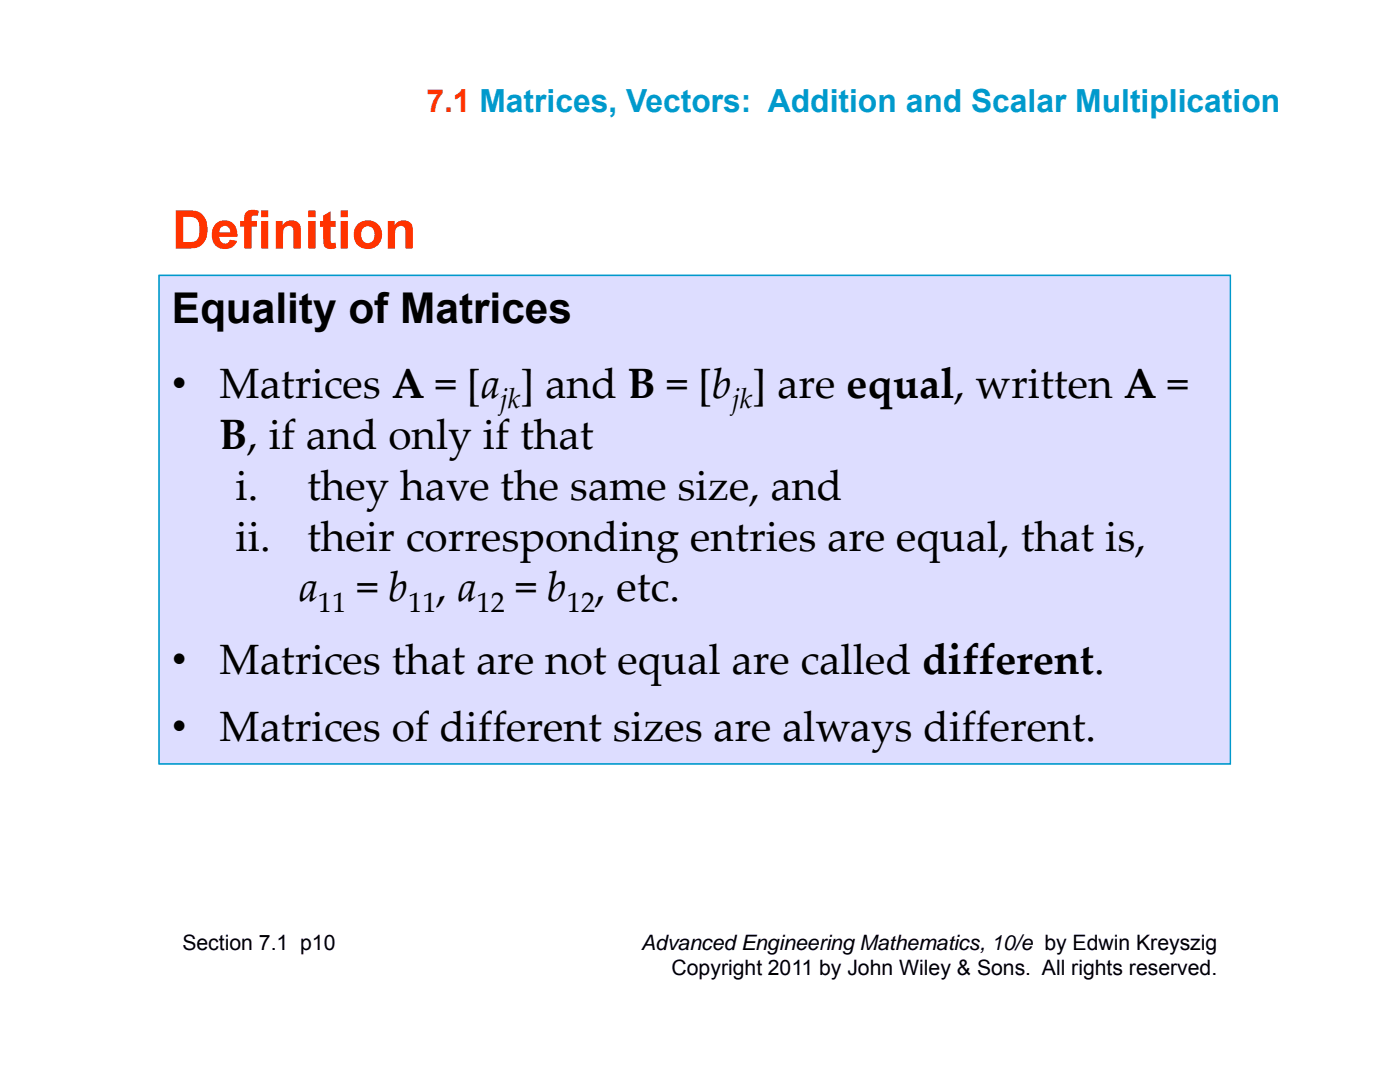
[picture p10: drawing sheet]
<svg xmlns="http://www.w3.org/2000/svg" width="279mm" height="216mm" viewBox="0 0 279 216" stroke-linecap="round" stroke-linejoin="round" font-family="sans-serif">
<defs><g id="words">
<text font-size="10.6" fill="#f30" x="34.3" y="49.6">Definition</text>
<g font-size="8.5">
<text x="34.3" y="64.5">Equality of Matrices</text>
<text x="34.3" y="79.4">•</text>
<text x="43.8" y="79.4">Matrices A = [a ] and B = [b ] are equal, written A =</text>
<text x="43.8" y="89.5">B, if and only if that</text>
<text x="47" y="99.7">i.</text>
<text x="61.3" y="99.7">they have the same size, and</text>
<text x="47" y="109.9">ii.</text>
<text x="61.3" y="109.9">their corresponding entries are equal, that is,</text>
<text x="59.7" y="120">a</text>
<text x="71.2" y="120">= b , a</text>
<text x="102.9" y="120">= b , etc.</text>
<text x="34.3" y="134.4">•</text>
<text x="43.8" y="134.4">Matrices that are not equal are called different.</text>
<text x="34.3" y="148">•</text>
<text x="43.8" y="148">Matrices of different sizes are always different.</text>
</g>
<text font-size="6.3" fill="#c30" x="85.1" y="22.3">7.1 Matrices, Vectors: Addition and Scalar Multiplication</text>
<g font-size="5.7">
<text x="99.8" y="81.5">jk</text>
<text x="146.1" y="81.5">jk</text>
<text x="63.5" y="122.1">11</text>
<text x="81.5" y="122.1">11</text>
<text x="95.1" y="122.1">12</text>
<text x="113.1" y="122.1">12</text>
</g>
<g font-size="4.2">
<text x="36.4" y="189.5">Section 7.1 p10</text>
<text x="128" y="189.5">Advanced Engineering Mathematics, 10/e by Edwin Kreyszig</text>
<text x="134" y="194.6">Copyright 2011 by John Wiley &amp; Sons. All rights reserved.</text>
</g>
</g></defs>
<path d="M31.7 54.9h213.8v97.5h-213.8z" fill="#ddf"/>
<path d="M31.6 54.8h214.1v97.7h-214.1zM31.7 55.1l.2-.2v97.5l-.2-.1h213.8l-.1 .1v-97.5l.1 .2z" fill="#09c"/>
<path d="M31.7 54.9h213.8v97.5h-213.8z" fill="#ddf"/>
<path d="M31.6 54.8h214.1v97.7h-214.1zM31.7 55.1l.2-.2v97.5l-.2-.1h213.8l-.1 .1v-97.5l.1 .2z" fill="#09c"/>
<use href="#words"/>
</svg>
